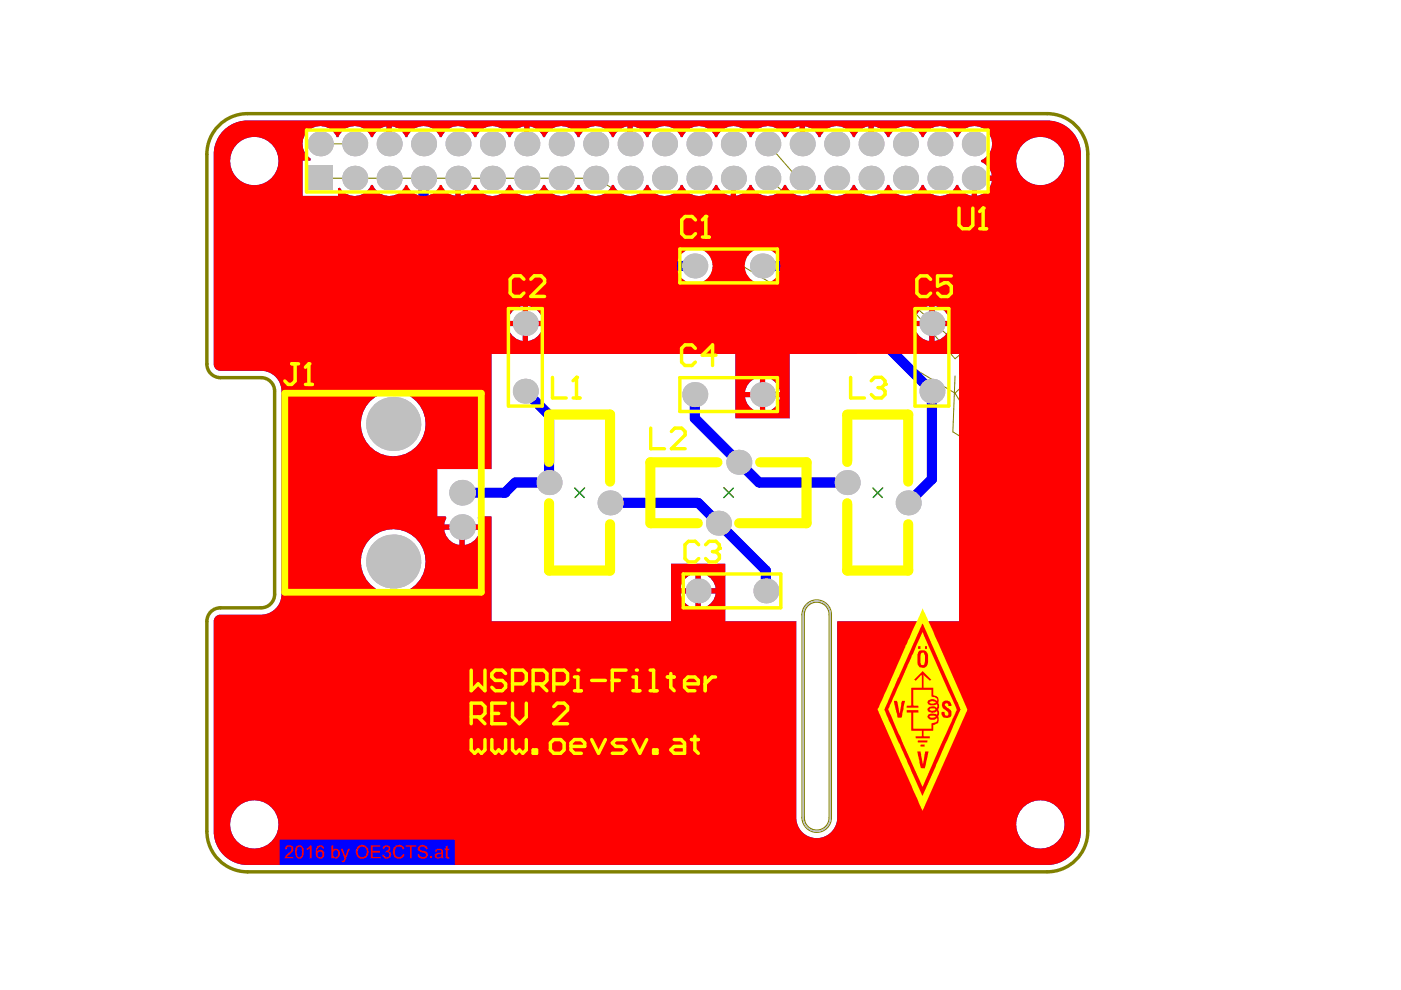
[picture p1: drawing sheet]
<svg xmlns="http://www.w3.org/2000/svg" width="297mm" height="210mm" viewBox="0 0 297 210" stroke-linecap="round" stroke-linejoin="round" font-family="sans-serif">
<path d="M67.9 30.5h7.3M67.9 37.8h58.4l76.2 45.6M162.8 30.5l39.7 45.6 14.1-11.9M162.8 37.8l39.7 34.6 14.1-15.5M222.1 56.9v7.3l-19.6 19.2M202.5 79.7l-.5 11.9 12.8 7.9M202.5 83.4l5 8.2h9" fill="none" stroke="#808000" stroke-width=".21"/>
<path d="M121.8 103.5l2.1 2M123.9 103.5l-2 2M153.5 103.4l2 2M155.5 103.5l-2 2M185.1 103.5l2 2M187.2 103.5l-2.1 2" fill="none" stroke="#008000" stroke-width=".29"/>
<path d="M46.4 26.6a8.6 8.6 0 0 1 6.1-2.5h169.5a8.6 8.6 0 0 1 8.6 8.6v143.5a8.6 8.6 0 0 1-8.6 8.6h-169.5a8.6 8.6 0 0 1-8.6-8.6v-44.5a2.87 2.87 0 0 1 2.8-2.8h8.7a2.87 2.87 0 0 0 2.8-2.9v-43.1a2.87 2.87 0 0 0-2.8-2.8h-8.7a2.87 2.87 0 0 1-2.8-2.9v-44.5a8.6 8.6 0 0 1 2.5-6.1zM170.9 128.5a2.87 2.87 0 0 1 3.2-.9 2.87 2.87 0 0 1 1.9 2.7v43.1a2.87 2.87 0 0 1-2.8 2.8 2.87 2.87 0 0 1-2.9-2.8v-43.1l.1-.7z" fill="none" stroke="#808000" stroke-width=".73"/>
<path d="M171.3 128.1a2.88 2.88 0 0 1 3.1-.4 2.88 2.88 0 0 1 1.6 2.6v43.1a2.87 2.87 0 0 1-2.8 2.8 2.87 2.87 0 0 1-2.9-2.8v-43.1a2.78 2.78 0 0 1 1-2.2z" fill="none" stroke="#c0c0c0" stroke-width=".21"/>
<path d="M47.1 28a7.1 7.1 0 0 1 5.4-2.4h169.5a7.1 7.1 0 0 1 7.2 7.1v143.5a7.1 7.1 0 0 1-7.2 7.2h-170a7.1 7.1 0 0 1-6.7-7.2v-44.5a1.4 1.4 0 0 1 1.3-1.4h8.8a4.3 4.3 0 0 0 4.3-4.3v-43.1a4.3 4.3 0 0 0-4.3-4.3h-8.8a1.4 1.4 0 0 1-1.3-1.4v-44.5a7 7 0 0 1 1.8-4.7zM65.2 27.8a3.8 3.8 0 0 0 .7 5.9l-.1 .3h-1.6v7.5h7.5v-1.6l.3-.1a3.7 3.7 0 0 0 3.5 1.8 3.7 3.7 0 0 0 3.2-2.4h.3l.2 .5a3.7 3.7 0 0 0 4.6 1.6l.6 .9a6.8 6.8 0 0 0 1.6 5.8l12.2 12.2 1.8 1.2 1 .3 41.9 .1a6.9 6.9 0 0 0 8.4 .3l6.5 .1a6.9 6.9 0 0 0 8.3-.4h2.7l12.9 12.9-.1 .3h-14.2v13.7h-11.5v-13.7h-51.7v24.4h-11.5v10.1h1.8l.1 .3-.4 1.4h7.5l-.4-1.4 .2-.3h2.7v22.2h38.1v-12.2h11.5v12.2h15v41.7a4.3 4.3 0 0 0 4.4 4.3 4.3 4.3 0 0 0 4.3-4.3v-41.7h25.8v-44.8a6.9 6.9 0 0 0 0-7.9v-4h-6l-23.3-23.1-1.9-.8-6-.1a6.9 6.9 0 0 0-8.4-.4h-6.5a6.9 6.9 0 0 0-8.3 .4h-38.6l-9-9 .5-.7 .8 .2v-2l.2-1.7h.9v3.7l.4-.1a3.6 3.6 0 0 0 2.5-2.2h.3l.2 .5a3.8 3.8 0 0 0 3.5 1.9 3.8 3.8 0 0 0 3.3-2.4h.3l.2 .5a3.8 3.8 0 0 0 3.5 1.9 3.8 3.8 0 0 0 3.3-2.4h.3l.2 .5a3.8 3.8 0 0 0 3.5 1.9 3.8 3.8 0 0 0 3.3-2.4h.3l.2 .5a3.8 3.8 0 0 0 3.5 1.9 3.8 3.8 0 0 0 3.3-2.4h.3l.2 .5a3.8 3.8 0 0 0 3.5 1.9 3.8 3.8 0 0 0 3.3-2.4h.3l.2 .5a3.8 3.8 0 0 0 3.5 1.9 3.8 3.8 0 0 0 3.3-2.4h.3l.2 .5a3.8 3.8 0 0 0 3.5 1.9 3.8 3.8 0 0 0 3.3-2.4h.3l.2 .5a3.6 3.6 0 0 0 2.7 1.8v-3.7h1.1v3.7l.5-.1a3.6 3.6 0 0 0 2.5-2.2h.3l.2 .5a3.8 3.8 0 0 0 3.5 1.9 3.8 3.8 0 0 0 3.3-2.4h.3l.2 .5a3.8 3.8 0 0 0 3.5 1.9 3.8 3.8 0 0 0 3.3-2.4h.3l.2 .5a3.8 3.8 0 0 0 3.5 1.9 3.8 3.8 0 0 0 3.3-2.4h.3l.2 .5a3.8 3.8 0 0 0 3.5 1.9 3.8 3.8 0 0 0 3.3-2.4h.3l.2 .5a3.8 3.8 0 0 0 3.5 1.9 3.8 3.8 0 0 0 3.3-2.4h.3l.2 .5a3.8 3.8 0 0 0 3.5 1.9 3.8 3.8 0 0 0 3.2-2.4h.4l.2 .5a3.6 3.6 0 0 0 2.7 1.8v-3.7h.6v-.6h3.7a3.5 3.5 0 0 0-2.3-2.9v-.3l.5-.2a3.8 3.8 0 0 0 .6-6.1 3.8 3.8 0 0 0-6 1.4h-.4l-.1-.5a3.8 3.8 0 0 0-3.6-1.9 3.8 3.8 0 0 0-3.2 2.4h-.3l-.2-.5a3.8 3.8 0 0 0-3.6-1.9 3.8 3.8 0 0 0-3.2 2.4h-.3l-.2-.5a3.6 3.6 0 0 0-2.8-1.8v3.7h-1.1v-3.7h-.4a3.6 3.6 0 0 0-2.5 2.3h-.3l-.2-.5a3.8 3.8 0 0 0-3.6-1.9 3.8 3.8 0 0 0-3.2 2.4h-.3l-.2-.5a3.6 3.6 0 0 0-2.8-1.8v3.7h-1.1v-3.7h-.4a3.6 3.6 0 0 0-2.5 2.3h-.3l-.2-.5a3.8 3.8 0 0 0-3.5-1.9 3.8 3.8 0 0 0-3.3 2.4h-.3l-.2-.5a3.8 3.8 0 0 0-3.5-1.9 3.8 3.8 0 0 0-3.3 2.4h-.3l-.2-.5a3.8 3.8 0 0 0-3.5-1.9 3.8 3.8 0 0 0-3.3 2.4h-.3l-.2-.5a3.8 3.8 0 0 0-3.5-1.9 3.8 3.8 0 0 0-3.3 2.4h-.3l-.2-.5a3.6 3.6 0 0 0-2.8-1.8v3.7h-1v-3.7h-.5a3.6 3.6 0 0 0-2.5 2.3h-.3l-.2-.5a3.8 3.8 0 0 0-3.5-1.9 3.8 3.8 0 0 0-3.3 2.4h-.3l-.2-.5a3.8 3.8 0 0 0-3.5-1.9 3.8 3.8 0 0 0-3.3 2.4h-.3l-.2-.5a3.6 3.6 0 0 0-2.8-1.8v3.7h-1v-3.7h-.5a3.6 3.6 0 0 0-2.5 2.3h-.3l-.2-.5a3.8 3.8 0 0 0-3.5-1.9 3.8 3.8 0 0 0-3.3 2.4h-.3l-.2-.5a3.8 3.8 0 0 0-3.5-1.9 3.8 3.8 0 0 0-3.3 2.4h-.3l-.2-.5a3.8 3.8 0 0 0-3.5-1.9 3.8 3.8 0 0 0-3.3 2.4h-.3l-.2-.5a3.6 3.6 0 0 0-2.7-1.8v3.7h-1.1v-3.7h-.5a3.6 3.6 0 0 0-2.5 2.3h-.3l-.2-.5a3.8 3.8 0 0 0-3.5-1.9 3.8 3.8 0 0 0-3.3 2.4h-.3l-.2-.5a3.8 3.8 0 0 0-6-.8zM215.4 34.1a5.1 5.1 0 0 0 10.3 0 5.1 5.1 0 0 0-10.3 0zM48.8 34.1a5.2 5.2 0 0 0 10.3 0 5.2 5.2 0 0 0-10.3 0zM207.1 38.3v3.2a3.6 3.6 0 0 0 3.2-3.2zM198.1 64.9v3.1h3.2a3.6 3.6 0 0 0-3.2-3.1zM194.9 65.9l-.6 .8-.4 1.3h3.1v-3.1l-1.3 .4zM111.9 64.9v3.1h3.2a3.6 3.6 0 0 0-3.2-3.1zM108.7 65.9l-.6 .8-.4 1.3h3.1v-3.1l-1.3 .4zM198.1 69.1v3.2a3.6 3.6 0 0 0 3.2-3.2zM111.9 69.1v3.2a3.6 3.6 0 0 0 3.2-3.2zM107.7 69.1a3.6 3.6 0 0 0 3.1 3.2v-3.2zM193.9 69.1a3.6 3.6 0 0 0 3.1 3.2v-3.2zM162.2 80v3.1h3.2a3.6 3.6 0 0 0-3.2-3.1zM159 81l-.6 .8-.4 1.3h3.1v-3.1l-1.3 .4zM162.2 84.2v3.2a3.6 3.6 0 0 0 3.2-3.2zM158 84.2a3.6 3.6 0 0 0 3.1 3.2v-3.2zM76.5 89.9a6.9 6.9 0 0 0 13.7 0 6.9 6.9 0 0 0-13.7 0zM94.2 112.3a3.7 3.7 0 0 0 3.2 3.2v-3.2zM98.5 112.3v3.2a3.7 3.7 0 0 0 3.2-3.2zM148.6 121.6v3.1h3.1a3.6 3.6 0 0 0-3.1-3.1zM145.3 122.6l-.6 .8-.4 1.3h3.2v-3.1l-1.4 .4zM76.5 119.1a6.9 6.9 0 0 0 13.7 0 6.9 6.9 0 0 0-13.7 0zM148.6 125.8v3.2a3.6 3.6 0 0 0 3.1-3.2zM144.3 125.8a3.6 3.6 0 0 0 3.2 3.2v-3.2zM215.4 174.8a5.1 5.1 0 0 0 10.3 0 5.1 5.1 0 0 0-10.3 0zM48.8 174.8a5.2 5.2 0 0 0 10.3 0 5.2 5.2 0 0 0-10.3 0z" fill="#00f"/>
<path d="M171.3 128.1a2.88 2.88 0 0 1 3.1-.4 2.88 2.88 0 0 1 1.6 2.6v43.1a2.87 2.87 0 0 1-2.8 2.8 2.87 2.87 0 0 1-2.9-2.8v-43.1a2.78 2.78 0 0 1 1-2.2z" fill="none" stroke="#c0c0c0" stroke-width=".21"/>
<path d="M89.8 37.8v6.4l12.2 12.2h45.3M161.7 56.4h9.3l26.6 26.5v18.7l-5 5M111.4 82.9l5 5.1v14.3h-7.2l-2.1 2.2h-9.9M147.3 83.7v5l13.7 13.6h18.6M129.3 106.6h18.7l14.4 14.4v4.3" fill="none" stroke="#00f" stroke-width="2.2"/>
<g fill="#c0c0c0">
<circle cx="75.2" cy="30.5" r="2.65"/>
<circle cx="67.9" cy="30.5" r="2.65"/>
<circle cx="82.5" cy="30.5" r="2.65"/>
<circle cx="98" cy="104.5" r="2.73"/>
<circle cx="89.8" cy="30.5" r="2.65"/>
<circle cx="97.1" cy="30.5" r="2.65"/>
<circle cx="104.4" cy="30.5" r="2.65"/>
<circle cx="116.4" cy="102.3" r="2.65"/>
<circle cx="119" cy="30.5" r="2.65"/>
<circle cx="126.3" cy="30.5" r="2.65"/>
<circle cx="148" cy="125.3" r="2.65"/>
<circle cx="147.3" cy="83.7" r="2.65"/>
<circle cx="147.3" cy="56.4" r="2.65"/>
<circle cx="140.9" cy="30.5" r="2.65"/>
<circle cx="148.2" cy="30.5" r="2.65"/>
<circle cx="162.4" cy="125.3" r="2.65"/>
<circle cx="161.7" cy="83.7" r="2.65"/>
<circle cx="161.7" cy="56.4" r="2.65"/>
<circle cx="162.8" cy="30.5" r="2.65"/>
<circle cx="170.1" cy="30.5" r="2.65"/>
<circle cx="197.6" cy="82.9" r="2.65"/>
<circle cx="197.6" cy="68.6" r="2.65"/>
<circle cx="184.7" cy="30.5" r="2.65"/>
<circle cx="192" cy="30.5" r="2.65"/>
<circle cx="199.3" cy="30.5" r="2.65"/>
<circle cx="206.6" cy="30.5" r="2.65"/>
<circle cx="82.5" cy="37.8" r="2.65"/>
<circle cx="75.2" cy="37.8" r="2.65"/>
<circle cx="98" cy="111.8" r="2.73"/>
<circle cx="89.8" cy="37.8" r="2.65"/>
<circle cx="97.1" cy="37.8" r="2.65"/>
<circle cx="104.4" cy="37.8" r="2.65"/>
<circle cx="119" cy="37.8" r="2.65"/>
<circle cx="126.3" cy="37.8" r="2.65"/>
<circle cx="140.9" cy="37.8" r="2.65"/>
<circle cx="148.2" cy="37.8" r="2.65"/>
<circle cx="162.8" cy="37.8" r="2.65"/>
<circle cx="170.1" cy="37.8" r="2.65"/>
<circle cx="192.6" cy="106.6" r="2.65"/>
<circle cx="184.7" cy="37.8" r="2.65"/>
<circle cx="192" cy="37.8" r="2.65"/>
<circle cx="199.3" cy="37.8" r="2.65"/>
<circle cx="206.6" cy="37.8" r="2.65"/>
<circle cx="83.4" cy="119.1" r="5.7"/>
<circle cx="111.4" cy="82.9" r="2.65"/>
<circle cx="111.4" cy="68.6" r="2.65"/>
<circle cx="111.7" cy="30.5" r="2.65"/>
<circle cx="133.6" cy="30.5" r="2.65"/>
<circle cx="156.6" cy="98" r="2.65"/>
<circle cx="179.6" cy="102.3" r="2.65"/>
<circle cx="155.5" cy="30.5" r="2.65"/>
<circle cx="177.4" cy="30.5" r="2.65"/>
<circle cx="129.3" cy="106.6" r="2.65"/>
<circle cx="133.6" cy="37.8" r="2.65"/>
<circle cx="111.7" cy="37.8" r="2.65"/>
<circle cx="83.4" cy="89.9" r="5.7"/>
<circle cx="152.3" cy="110.9" r="2.65"/>
<circle cx="155.5" cy="37.8" r="2.65"/>
<circle cx="177.4" cy="37.8" r="2.65"/>
</g>
<path d="M65.3 35.1h5.3v5.3h-5.3z" fill-rule="evenodd" fill="#c0c0c0"/>
<path d="M47.1 28a7.1 7.1 0 0 1 5.4-2.4h169.5a7.1 7.1 0 0 1 7.2 7.1v143.5a7.1 7.1 0 0 1-7.2 7.2h-125.6v-5.4h-37.1v5.4h-7.3a7.1 7.1 0 0 1-6.7-7.2v-44.5a1.4 1.4 0 0 1 1.3-1.4h8.8a4.3 4.3 0 0 0 4.3-4.3v-43.1a4.3 4.3 0 0 0-4.3-4.3h-8.8a1.4 1.4 0 0 1-1.3-1.4v-44.5a7 7 0 0 1 1.8-4.7zM65.2 27.8a3.8 3.8 0 0 0 .7 5.9l-.1 .3h-1.6v7.5h7.5v-1.6l.3-.1a3.7 3.7 0 0 0 3.5 1.8 3.7 3.7 0 0 0 3.2-2.4h.3l.2 .5a3.8 3.8 0 0 0 3.5 1.9 3.8 3.8 0 0 0 3.3-2.4h.3l.2 .5a3.8 3.8 0 0 0 3.5 1.9 3.8 3.8 0 0 0 3.3-2.4h.3l.2 .5a3.6 3.6 0 0 0 2.8 1.8v-3.7h1.1v3.7l.4-.1a3.6 3.6 0 0 0 2.5-2.2h.3l.2 .5a3.8 3.8 0 0 0 3.5 1.9 3.8 3.8 0 0 0 3.3-2.4h.3l.2 .5a3.8 3.8 0 0 0 3.5 1.9 3.8 3.8 0 0 0 3.3-2.4h.3l.2 .5a3.8 3.8 0 0 0 3.5 1.9 3.8 3.8 0 0 0 3.3-2.4h.3l.2 .5a3.8 3.8 0 0 0 3.5 1.9 3.8 3.8 0 0 0 3.3-2.4h.3l.2 .5a3.8 3.8 0 0 0 3.5 1.9 3.8 3.8 0 0 0 3.3-2.4h.3l.2 .5a3.8 3.8 0 0 0 3.5 1.9 3.8 3.8 0 0 0 3.3-2.4h.3l.2 .5a3.8 3.8 0 0 0 3.5 1.9 3.8 3.8 0 0 0 3.3-2.4h.3l.2 .5a3.6 3.6 0 0 0 2.7 1.8v-3.7h1.1v3.7l.5-.1a3.6 3.6 0 0 0 2.5-2.2h.3l.2 .5a3.8 3.8 0 0 0 3.5 1.9 3.8 3.8 0 0 0 3.3-2.4h.3l.2 .5a3.8 3.8 0 0 0 3.5 1.9 3.8 3.8 0 0 0 3.3-2.4h.3l.2 .5a3.8 3.8 0 0 0 3.5 1.9 3.8 3.8 0 0 0 3.3-2.4h.3l.2 .5a3.8 3.8 0 0 0 3.5 1.9 3.8 3.8 0 0 0 3.3-2.4h.3l.2 .5a3.8 3.8 0 0 0 3.5 1.9 3.8 3.8 0 0 0 3.3-2.4h.3l.2 .5a3.8 3.8 0 0 0 3.5 1.9 3.8 3.8 0 0 0 3.2-2.4h.4l.2 .5a3.6 3.6 0 0 0 2.7 1.8v-3.7h.6v-.6h3.7a3.5 3.5 0 0 0-2.3-2.9v-.3l.5-.2a3.8 3.8 0 0 0 .6-6.1 3.8 3.8 0 0 0-6 1.4h-.4l-.1-.5a3.8 3.8 0 0 0-3.6-1.9 3.8 3.8 0 0 0-3.2 2.4h-.3l-.2-.5a3.8 3.8 0 0 0-3.6-1.9 3.8 3.8 0 0 0-3.2 2.4h-.3l-.2-.5a3.6 3.6 0 0 0-2.8-1.8v3.7h-1.1v-3.7h-.4a3.6 3.6 0 0 0-2.5 2.3h-.3l-.2-.5a3.8 3.8 0 0 0-3.6-1.9 3.8 3.8 0 0 0-3.2 2.4h-.3l-.2-.5a3.6 3.6 0 0 0-2.8-1.8v3.7h-1.1v-3.7h-.4a3.6 3.6 0 0 0-2.5 2.3h-.3l-.2-.5a3.8 3.8 0 0 0-3.5-1.9 3.8 3.8 0 0 0-3.3 2.4h-.3l-.2-.5a3.8 3.8 0 0 0-3.5-1.9 3.8 3.8 0 0 0-3.3 2.4h-.3l-.2-.5a3.8 3.8 0 0 0-3.5-1.9 3.8 3.8 0 0 0-3.3 2.4h-.3l-.2-.5a3.8 3.8 0 0 0-3.5-1.9 3.8 3.8 0 0 0-3.3 2.4h-.3l-.2-.5a3.6 3.6 0 0 0-2.8-1.8v3.7h-1v-3.7h-.5a3.6 3.6 0 0 0-2.5 2.3h-.3l-.2-.5a3.8 3.8 0 0 0-3.5-1.9 3.8 3.8 0 0 0-3.3 2.4h-.3l-.2-.5a3.8 3.8 0 0 0-3.5-1.9 3.8 3.8 0 0 0-3.3 2.4h-.3l-.2-.5a3.6 3.6 0 0 0-2.8-1.8v3.7h-1v-3.7h-.5a3.6 3.6 0 0 0-2.5 2.3h-.3l-.2-.5a3.8 3.8 0 0 0-3.5-1.9 3.8 3.8 0 0 0-3.3 2.4h-.3l-.2-.5a3.8 3.8 0 0 0-3.5-1.9 3.8 3.8 0 0 0-3.3 2.4h-.3l-.2-.5a3.8 3.8 0 0 0-3.5-1.9 3.8 3.8 0 0 0-3.3 2.4h-.3l-.2-.5a3.6 3.6 0 0 0-2.7-1.8v3.7h-1.1v-3.7h-.5a3.6 3.6 0 0 0-2.5 2.3h-.3l-.2-.5a3.8 3.8 0 0 0-3.5-1.9 3.8 3.8 0 0 0-3.3 2.4h-.3l-.2-.5a3.8 3.8 0 0 0-6-.8zM215.4 34.1a5.1 5.1 0 0 0 10.3 0 5.1 5.1 0 0 0-10.3 0zM48.8 34.1a5.2 5.2 0 0 0 10.3 0 5.2 5.2 0 0 0-10.3 0zM207.1 38.3v3.2a3.6 3.6 0 0 0 3.2-3.2zM157.9 56.4a3.8 3.8 0 0 0 7.6 0 3.8 3.8 0 0 0-7.6 0zM143.5 56.4a3.8 3.8 0 0 0 7.6 0 3.8 3.8 0 0 0-7.6 0zM198.1 64.9v3.1h3.2a3.6 3.6 0 0 0-3.2-3.1zM194.9 65.9l-.6 .8-.4 1.3h3.1v-3.1l-1.3 .4zM111.9 64.9v3.1h3.2a3.6 3.6 0 0 0-3.2-3.1zM108.7 65.9l-.6 .8-.4 1.3h3.1v-3.1l-1.3 .4zM198.1 69.1v3.2a3.6 3.6 0 0 0 3.2-3.2zM111.9 69.1v3.2a3.6 3.6 0 0 0 3.2-3.2zM107.7 69.1a3.6 3.6 0 0 0 3.1 3.2v-3.2zM193.9 69.1a3.6 3.6 0 0 0 3.1 3.2v-3.2zM162.2 80v3.1h3.2a3.6 3.6 0 0 0-3.2-3.1zM159 81l-.6 .8-.4 1.3h3.1v-3.1l-1.3 .4zM162.2 84.2v3.2a3.6 3.6 0 0 0 3.2-3.2zM158 84.2a3.6 3.6 0 0 0 3.1 3.2v-3.2zM76.5 89.9a6.9 6.9 0 0 0 13.7 0 6.9 6.9 0 0 0-13.7 0zM94.2 112.3a3.7 3.7 0 0 0 3.2 3.2v-3.2zM98.5 112.3v3.2a3.7 3.7 0 0 0 3.2-3.2zM148.6 121.6v3.1h3.1a3.6 3.6 0 0 0-3.1-3.1zM145.3 122.6l-.6 .8-.4 1.3h3.2v-3.1l-1.4 .4zM76.5 119.1a6.9 6.9 0 0 0 13.7 0 6.9 6.9 0 0 0-13.7 0zM148.6 125.8v3.2a3.6 3.6 0 0 0 3.1-3.2zM144.3 125.8a3.6 3.6 0 0 0 3.2 3.2v-3.2zM104.2 75v24.4h-11.5v10.1h1.8l.1 .3-.4 1.4h7.5l-.4-1.4 .2-.3h2.7v22.2h38.1v-12.2h11.5v12.2h15v41.7a4.3 4.3 0 0 0 4.4 4.3 4.3 4.3 0 0 0 4.3-4.3v-41.7h25.8v-56.7h-35.9v13.7h-11.5v-13.7zM215.4 174.8a5.1 5.1 0 0 0 10.3 0 5.1 5.1 0 0 0-10.3 0zM48.8 174.8a5.2 5.2 0 0 0 10.3 0 5.2 5.2 0 0 0-10.3 0z" fill="#f00"/>
<path d="M171.3 128.1a2.88 2.88 0 0 1 3.1-.4 2.88 2.88 0 0 1 1.6 2.6v43.1a2.87 2.87 0 0 1-2.8 2.8 2.87 2.87 0 0 1-2.9-2.8v-43.1a2.78 2.78 0 0 1 1-2.2z" fill="none" stroke="#c0c0c0" stroke-width=".21"/>
<g fill="#f00">
<path d="M60.6 179.5a.91 .91 0 0 1 1-.3 .91 .91 0 0 1 .6 .9l-.2 .4-1.2 1.2h1.4v.3h-1.8l.2-.6 .5-.4a1.34 1.34 0 0 0 .7-1.3 .56 .56 0 0 0-.6-.2 .56 .56 0 0 0-.4 .5h-.4z"/>
<path d="M65 179.9l.5-.2 .3-.5h.3v2.8h-.4v-2.2l-.6 .4z"/>
<path d="M72.3 179.9h.3l.6 1.7 .6-1.7h.4l-.9 2.3a.63 .63 0 0 1-.8 .6l-.1-.3h.4l.3-.5z"/>
<path d="M78.6 179.2h2v.3h-1.6v.9h1.6v.4h-1.6v.9h1.7v.3h-2.1z"/>
<path d="M81.3 179.4a.8 .8 0 0 1 1.1-.1 .8 .8 0 0 1 .1 1.2h-.1a.79 .79 0 0 1 .5 1 .79 .79 0 0 1-.9 .6 .85 .85 0 0 1-.9-.8l.4-.1a.55 .55 0 0 0 .6 .5 .55 .55 0 0 0 .4-.7 .55 .55 0 0 0-.8-.3l.1-.3a.49 .49 0 0 0 .6-.4 .49 .49 0 0 0-.4-.6 .49 .49 0 0 0-.5 .5v.1l-.4-.1z"/>
<path d="M83.5 179.7a1.27 1.27 0 0 1 1.2-.6 1.27 1.27 0 0 1 1.1 .8l-.4 .2a.9 .9 0 0 0-1.2-.5 .9 .9 0 0 0-.5 1.2 .85 .85 0 0 0 .7 .9 .85 .85 0 0 0 1-.7l.4 .2a1.28 1.28 0 0 1-1.7 .8 1.28 1.28 0 0 1-.8-1.7z"/>
<path d="M86 179.2h2.2v.3h-.9v2.5h-.4v-2.5h-.9z"/>
<path d="M88.7 179.6a1.1 1.1 0 0 1 1.1-.4 1.1 1.1 0 0 1 .8 .8h-.3a.69 .69 0 0 0-.6-.5 .69 .69 0 0 0-.7 .4 1.34 1.34 0 0 0 1.1 .6 .83 .83 0 0 1 .6 1 .83 .83 0 0 1-1 .6 1.01 1.01 0 0 1-1.2-1h.3a.86 .86 0 0 0 .7 .6 .86 .86 0 0 0 .9-.4 .65 .65 0 0 0-.8-.5l-.2-.1a.73 .73 0 0 1-.7-.3 .73 .73 0 0 1 0-.8z"/>
<path d="M91.3 181.6h.4v.4h-.4z"/>
<path d="M94.5 179.5l.4-.2v.6h.3v.3h-.3v1.2a.24 .24 0 0 0 0 .3 .24 .24 0 0 0 .3 0v.3a.48 .48 0 0 1-.5 0 .48 .48 0 0 1-.2-.6v-1.2h-.2v-.3h.2z"/>
<path d="M62.8 179.6a.96 .96 0 0 1 1.2-.2 .96 .96 0 0 1 .4 1.2 1.02 1.02 0 0 1-1.1 1.4 1.5 1.5 0 0 1-.7-1.9zM63.1 179.7l-.2 .8a1.05 1.05 0 0 0 .5 1.3 .68 .68 0 0 0 .6-.9 1.35 1.35 0 0 0-.4-1.4h-.3z"/>
<path d="M67.1 179.6a.9 .9 0 0 1 .9-.4 .9 .9 0 0 1 .8 .7h-.4a.57 .57 0 0 0-.7-.4 .57 .57 0 0 0-.4 .7v.4a.86 .86 0 0 1 1.3-.1 .86 .86 0 0 1-.1 1.3 1 1 0 0 1-1.2 0 1 1 0 0 1-.4-1.1zM67.4 180.7a.59 .59 0 0 0 .1 .9 .59 .59 0 0 0 .9-.3 .58 .58 0 0 0-.2-.7 .58 .58 0 0 0-.8 .1z"/>
<path d="M70.3 179.2h.3v1a.85 .85 0 0 1 1.1-.1 .85 .85 0 0 1 .3 1.1v.1a.79 .79 0 0 1-.5 .7 .79 .79 0 0 1-.9-.2v.2h-.3zM70.7 180.5a.78 .78 0 0 0 .6 1.3 .93 .93 0 0 0-.1-1.6h-.3z"/>
<path d="M75.8 179.5l.2-.1a1.41 1.41 0 0 1 2.1 1 1.41 1.41 0 0 1-1.8 1.6 1.58 1.58 0 0 1-.5-2.5zM76 179.8v.1a1.08 1.08 0 0 0 0 1.3 1.08 1.08 0 0 0 1.2 .4h.1a1.18 1.18 0 0 0-.4-2.1l-.6 .1z"/>
<path d="M92.3 180.2h.1a.93 .93 0 0 1 1.5 .3l.1 1.5h-.4v-.2a.73 .73 0 0 1-.9 .2 .73 .73 0 0 1-.4-.8 .81 .81 0 0 1 .9-.4 .35 .35 0 0 0 .4-.4 .35 .35 0 0 0-.6-.2l-.3 .1-.2 .3-.2-.1zM92.5 181.3a.51 .51 0 0 0 .6 .5 .51 .51 0 0 0 .5-.5v-.3z"/>
</g>
<g fill="#c0c0c0">
<circle cx="75.2" cy="30.5" r="2.65"/>
<circle cx="67.9" cy="30.5" r="2.65"/>
<circle cx="82.5" cy="30.5" r="2.65"/>
<circle cx="98" cy="104.5" r="2.73"/>
<circle cx="89.8" cy="30.5" r="2.65"/>
<circle cx="97.1" cy="30.5" r="2.65"/>
<circle cx="104.4" cy="30.5" r="2.65"/>
<circle cx="116.4" cy="102.3" r="2.65"/>
<circle cx="119" cy="30.5" r="2.65"/>
<circle cx="126.3" cy="30.5" r="2.65"/>
<circle cx="148" cy="125.3" r="2.65"/>
<circle cx="147.3" cy="83.7" r="2.65"/>
<circle cx="147.3" cy="56.4" r="2.65"/>
<circle cx="140.9" cy="30.5" r="2.65"/>
<circle cx="148.2" cy="30.5" r="2.65"/>
<circle cx="162.4" cy="125.3" r="2.65"/>
<circle cx="161.7" cy="83.7" r="2.65"/>
<circle cx="161.7" cy="56.4" r="2.65"/>
<circle cx="162.8" cy="30.5" r="2.65"/>
<circle cx="170.1" cy="30.5" r="2.65"/>
<circle cx="197.6" cy="82.9" r="2.65"/>
<circle cx="197.6" cy="68.6" r="2.65"/>
<circle cx="184.7" cy="30.5" r="2.65"/>
<circle cx="192" cy="30.5" r="2.65"/>
<circle cx="199.3" cy="30.5" r="2.65"/>
<circle cx="206.6" cy="30.5" r="2.65"/>
<circle cx="82.5" cy="37.8" r="2.65"/>
<circle cx="75.2" cy="37.8" r="2.65"/>
<circle cx="98" cy="111.8" r="2.73"/>
<circle cx="89.8" cy="37.8" r="2.65"/>
<circle cx="97.1" cy="37.8" r="2.65"/>
<circle cx="104.4" cy="37.8" r="2.65"/>
<circle cx="119" cy="37.8" r="2.65"/>
<circle cx="126.3" cy="37.8" r="2.65"/>
<circle cx="140.9" cy="37.8" r="2.65"/>
<circle cx="148.2" cy="37.8" r="2.65"/>
<circle cx="162.8" cy="37.8" r="2.65"/>
<circle cx="170.1" cy="37.8" r="2.65"/>
<circle cx="192.6" cy="106.6" r="2.65"/>
<circle cx="184.7" cy="37.8" r="2.65"/>
<circle cx="192" cy="37.8" r="2.65"/>
<circle cx="199.3" cy="37.8" r="2.65"/>
<circle cx="206.6" cy="37.8" r="2.65"/>
<circle cx="83.4" cy="119.1" r="5.7"/>
<circle cx="111.4" cy="82.9" r="2.65"/>
<circle cx="111.4" cy="68.6" r="2.65"/>
<circle cx="111.7" cy="30.5" r="2.65"/>
<circle cx="133.6" cy="30.5" r="2.65"/>
<circle cx="156.6" cy="98" r="2.65"/>
<circle cx="179.6" cy="102.3" r="2.65"/>
<circle cx="155.5" cy="30.5" r="2.65"/>
<circle cx="177.4" cy="30.5" r="2.65"/>
<circle cx="129.3" cy="106.6" r="2.65"/>
<circle cx="133.6" cy="37.8" r="2.65"/>
<circle cx="111.7" cy="37.8" r="2.65"/>
<circle cx="83.4" cy="89.9" r="5.7"/>
<circle cx="152.3" cy="110.9" r="2.65"/>
<circle cx="155.5" cy="37.8" r="2.65"/>
<circle cx="177.4" cy="37.8" r="2.65"/>
</g>
<path d="M65.3 35.1h5.3v5.3h-5.3z" fill-rule="evenodd" fill="#c0c0c0"/>
<path d="M171.3 128.1a2.88 2.88 0 0 1 3.1-.4 2.88 2.88 0 0 1 1.6 2.6v43.1a2.87 2.87 0 0 1-2.8 2.8 2.87 2.87 0 0 1-2.9-2.8v-43.1a2.78 2.78 0 0 1 1-2.2z" fill="none" stroke="#c0c0c0" stroke-width=".21"/>
<path d="M65 27.6h144.5v13.1h-144.5zM144.1 52.8h20.7v7.2h-20.7zM107.8 65.4h7.2v20.7h-7.2zM194 65.4h7.2v20.7h-7.2zM117.1 80v4.4h3M121.5 84.4h1.5M122.2 80v4.4M144.1 80.1h20.7v7.1h-20.7zM144.9 121.7h20.6v7.2h-20.6z" fill="none" stroke="#ff0" stroke-width=".73"/>
<path d="M116.4 88v9.9M116.4 87.9h12.9v14.2M152.1 98h-14.2v12.9M161.2 98h9.8v12.9h-14.3M179.6 88v9.9M179.6 87.9h13v14.2M116.4 106.7v14.3h12.9v-9.9M138 110.9h9.9M179.6 106.7v14.3h13v-9.9" fill="none" stroke="#ff0" stroke-width="2.2"/>
<path d="M60.4 83.4h41.6v42.2h-41.6z" fill="none" stroke="#ff0" stroke-width="1.4"/>
<circle cx="122.2" cy="80" r=".36" fill="#ff0"/>
<path d="M122.2 80l-.7 .7M148.1 115.5l-.7-.7h-1.4l-.8 .7v2.9l.8 .7h1.4l.7-.7M149.6 115.5l.7-.7h1.5l.7 .7v.7" fill="none" stroke="#ff0" stroke-width=".73"/>
<circle cx="152.5" cy="116.2" r=".36" fill="#ff0"/>
<path d="M147.5 46.6l-.8-.7h-1.4l-.8 .7v2.9l.8 .8h1.4l.8-.8M148.9 50.3h1.5M149.6 45.9v4.4M147.4 73.9l-.7-.8h-1.5l-.7 .8v2.9l.7 .7h1.5l.7-.7M151.8 75.3h-2.9l2.2-2.2v4.4M138 90.8v4.3h2.9M142.3 91.5l.8-.7h1.4l.8 .7v.7l-3 2.9h3M151.1 117h.7M151.8 117l.7 .7v.7l-.7 .7h-1.5l-.7-.7M152.5 116.2l-.7 .8" fill="none" stroke="#ff0" stroke-width=".73"/>
<circle cx="149.6" cy="45.9" r=".36" fill="#ff0"/>
<path d="M149.6 45.9l-.7 .7M197.3 59.2l-.7-.7h-1.5l-.7 .7v2.9l.7 .8h1.5l.7-.8M201.7 58.5h-2.9v2.2l1.4-.7h.8l.7 .7v1.4l-.7 .8h-1.5l-.7-.8M61.8 77.1h1.5M62.6 77.1v3.7l-.8 .7h-.7l-.7-.7M65.5 77.1v4.4M64.8 81.5h1.4" fill="none" stroke="#ff0" stroke-width=".73"/>
<circle cx="65.5" cy="77.1" r=".36" fill="#ff0"/>
<path d="M65.5 77.1l-.7 .8M180.3 80v4.4h3M184.7 80.7l.8-.7h1.4l.7 .7v.8" fill="none" stroke="#ff0" stroke-width=".73"/>
<circle cx="187.6" cy="81.5" r=".36" fill="#ff0"/>
<path d="M203.3 44.1v3.7l.8 .7h1.4l.8-.7v-3.7M207.7 48.5h1.5M208.4 44.1v4.4M186.2 82.2h.7M186.9 82.2l.7 .7v.7l-.7 .8h-1.4l-.8-.8M187.6 81.5l-.7 .7" fill="none" stroke="#ff0" stroke-width=".73"/>
<circle cx="208.4" cy="44.1" r=".36" fill="#ff0"/>
<path d="M111.1 59.2l-.7-.7h-1.5l-.7 .7v2.9l.7 .8h1.5l.7-.8M112.5 59.2l.8-.7h1.4l.8 .7v.7l-3 3h3M208.4 44.1l-.7 .8" fill="none" stroke="#ff0" stroke-width=".73"/>
<path d="M195.6 129l9.5 21.4-9.5 21.5-9.6-21.4zM195.6 132.1l-8.1 18.3 8 18.3 8.2-18.2zM195.5 134.1l.2 .2 7.1 16v.3l-7.2 16.2-7.3-16.3zM195.6 142.3l-1.8 1.8 .3 .3 1.1-1.2h.3v2.6l-2.3 .1v3.6l-1 .1v.5h2.5l-.1-.5h-.9l-.1-.1v-3.2h3.9l.1 1.4a1.06 1.06 0 0 1 1.1 .8l-.1 .2a1.18 1.18 0 0 0-2 .2 1.24 1.24 0 0 0 2 .4l.1 .2-.1 .6-.4-.3h-.6a.75 .75 0 0 0-.7 .2 .75 .75 0 0 0-.1 .8l.8 .3 1.1-.2v.4l-.1 .3-.6-.3a1.21 1.21 0 0 0-1.4 .7 1.31 1.31 0 0 0 2.1 .2v.2a.76 .76 0 0 1-.8 .9l-.4 .1v1.1h-3.8l-.1-3.4h1.1v-.5h-2.5v.5h1v3.8h2.3v1.2h-1.4v.4h3v-.4l-1.3-.1v-1.1h2.1v-1.2l.3-.1a1.24 1.24 0 0 0 .7-1.8 1.55 1.55 0 0 0 .1-1.5l.1-.2-.1-1.1a1.2 1.2 0 0 0-1.1-1.6v-1.6h-2.1v-2.7l1.3 1.3 .3-.3zM194.9 138a4.3 4.3 0 0 0-.3 3 1.2 1.2 0 0 0 1.3 .6 1.86 1.86 0 0 0 .9-2.2 1.27 1.27 0 0 0-.5-1.3 1.27 1.27 0 0 0-1.4-.1zM199.9 148.8a1.24 1.24 0 0 0 .7 1.8l.2 .2a.48 .48 0 0 1 .3 .6 .48 .48 0 0 1-.7 .3l-.1-.8a.4 .4 0 0 0-.5 0 .4 .4 0 0 0-.2 .4 1.1 1.1 0 0 0 1.5 .9 1.03 1.03 0 0 0 .2-1.9l-.5-.2-.5-.7a.43 .43 0 0 1 .5-.3 .43 .43 0 0 1 .3 .6h.6v-.2a1.11 1.11 0 0 0-.8-.9 .85 .85 0 0 0-1 .2zM189.5 148.6l.8 3.5 .8 .1 .1-.2 .7-3.4h-.7l-.5 2.8-.4-2.6-.2-.2zM194.5 159.3l.7 3.5 .9 .1 .7-3.6-.7 .1-.4 2.7-.5-2.8zM194.6 157.1v.3h2v-.4zM195.2 157.9v.4h.8v-.4zM194.6 137.1v.5h.6v-.6zM196.1 137v.6h.4v-.6zM197.1 148.9l.4-.2 .9 .2a1.1 1.1 0 0 1-1.3 .1zM197.1 150.4a1.15 1.15 0 0 1 1.3 0l-.1 .1a.88 .88 0 0 1-1.2-.1zM197.1 151.9l1-.2 .3 .3-.3 .1a.8 .8 0 0 1-1-.2zM195.3 138.5l.2-.1h.4l.2 .6v1.1a.7 .7 0 0 1-.5 .9 .78 .78 0 0 1-.4-1z" fill="#ff0"/>
<path d="M99.9 142.1v4.4l1.5-1.5 1.4 1.5v-4.4M107.2 142.8l-.7-.7h-1.5l-.7 .7v.7l.7 .8h1.5l.7 .7v.7l-.7 .8h-1.5l-.7-.8M108.7 145h2.1l.8-.7v-1.5l-.8-.7h-2.1v4.4M113 145h2.2l.8-.7v-1.5l-.8-.7h-2.2v4.4M114.5 145l1.5 1.5M117.4 145h2.2l.7-.7v-1.5l-.7-.7h-2.2v4.4M121.8 146.5h1.5M121.8 143.5h.7v3" fill="none" stroke="#ff0" stroke-width=".73"/>
<circle cx="122.5" cy="142.1" r=".36" fill="#ff0"/>
<path d="M125.4 144.3h3M129.8 144.3h1.5M132.7 142.1h-2.9v4.4M134.2 146.5h1.5M134.2 143.5h.7v3" fill="none" stroke="#ff0" stroke-width=".73"/>
<circle cx="134.9" cy="142.1" r=".36" fill="#ff0"/>
<g fill="none" stroke="#ff0" stroke-width=".73">
<path d="M99.9 152h2.2l.7-.7v-1.5l-.7-.7h-2.2v4.4M99.9 156.8v2.2l.7 .7 .8-.7 .7 .7 .7-.7v-2.2M101.4 152l1.4 1.5M104.3 156.8v2.2l.7 .7 .7-.7 .8 .7 .7-.7v-2.2M104.3 151.3h1.4M107.2 149.1h-2.9v4.4h2.9M108.7 149.1v2.9l1.4 1.5 1.5-1.5v-2.9M108.7 156.8v2.2l.7 .7 .7-.7 .7 .7 .8-.7v-2.2M113 159h.8v.7h-.8zM116.7 157.5l.7-.7h1.5l.7 .7v1.5l-.7 .7h-1.5l-.7-.7zM117.4 149.8l.7-.7h1.5l.7 .7v.7l-2.9 3h2.9M121.1 158.3h2.9v-.8l-.7-.7h-1.5l-.7 .7v1.5l.7 .7h1.5"/>
<path d="M125.4 156.8l1.5 2.9 1.5-2.9M132.7 156.8h-2.2l-.7 .7 .7 .8h1.5l.7 .7-.7 .7h-2.2M134.2 156.8l1.5 2.9 1.4-2.9M137.8 146.5h1.5M137.8 142.1h.8v4.4M138.6 159h.7v.7h-.7zM141.5 143.5h1.5M142.2 142.8v2.9l.8 .8M143 156.8h1.4l.7 .7v2.2h-2.1l-.8-.7 .8-.7h2.1M145.1 145h3v-.7l-.8-.8h-1.4l-.8 .8v1.4l.8 .8h1.4M146.6 156.8h1.5M147.3 156.1v2.9l.8 .7"/>
<path d="M149.5 143.5v3M151.7 143.5h-.7l-1.5 1.5"/>
</g>
</svg>
